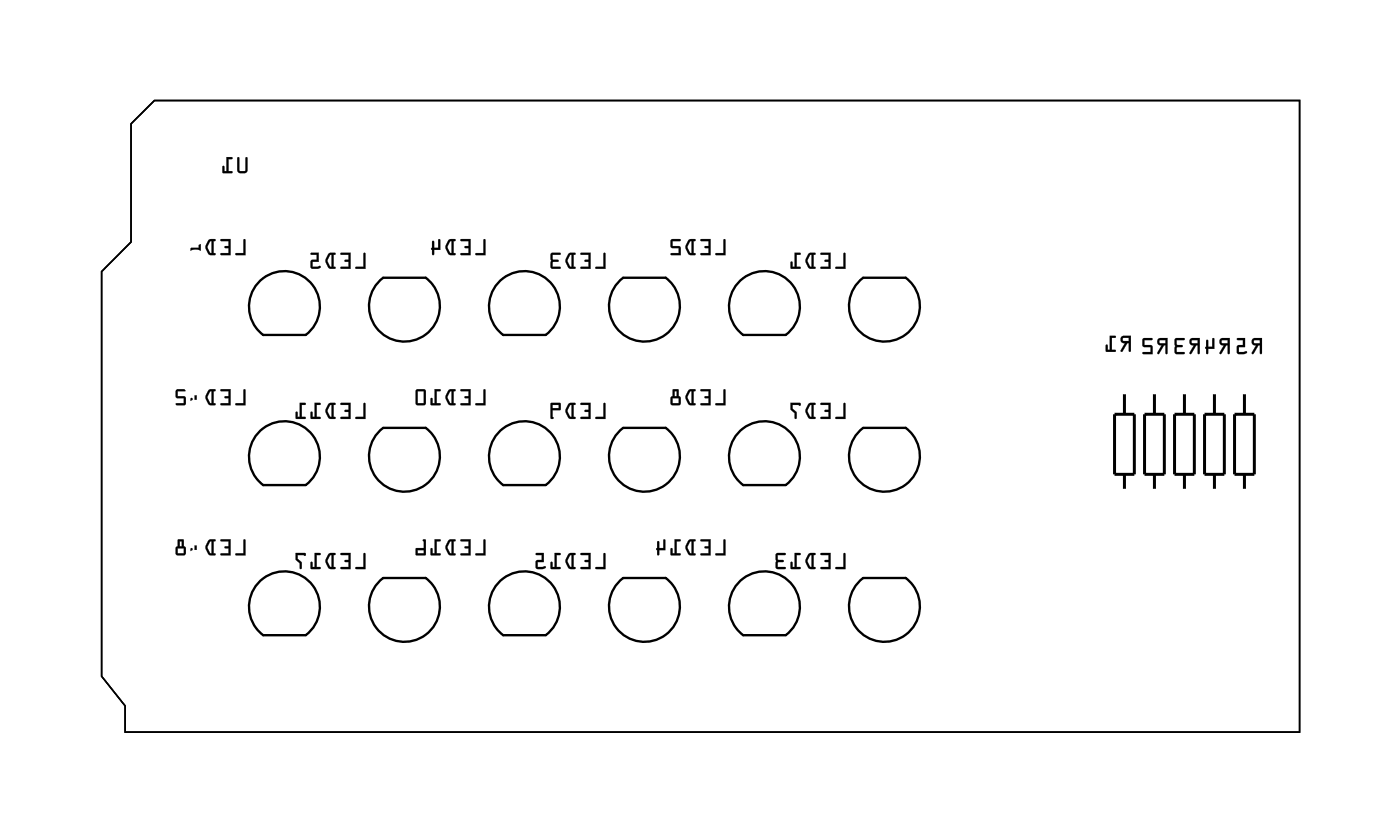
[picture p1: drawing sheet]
<svg xmlns="http://www.w3.org/2000/svg" width="119mm" height="71mm" viewBox="0 0 119 71" stroke-linecap="round" stroke-linejoin="round" font-family="sans-serif">
<g fill="#000">
<path d="M11.1 10.5l.1 10-2.6 2.5v34.2l2.1 2.5-.1 2.2h99.4v-53.4h-96.9zM11.2 10.5l1.9-1.9h96.9v53.3h-99.3v-2.2l-2-2.5v-34.2l2.5-2.5zM11.1 10.5l2-2h97v53.5h-99.5v-2.3l-2-2.5v-34.2l2.5-2.5zM11.1 10.5v10l-2.5 2.5v34.2l2 2.5v2.3h99.5v-53.5h-97z"/>
<path d="M11.1 10.5l.1 10-2.6 2.5v34.2l2.1 2.5-.1 2.2h99.4v-53.4h-96.9zM11.2 10.5l1.9-1.9h96.9v53.3h-99.3v-2.2l-2-2.5v-34.2l2.5-2.5zM11.1 10.5l2-2h97v53.5h-99.5v-2.3l-2-2.5v-34.2l2.5-2.5zM11.1 10.5v10l-2.5 2.5v34.2l2 2.5v2.3h99.5v-53.5h-97z"/>
<path d="M11.2 10.5v10l-2.5 2.5v34.2l2 2.5v2.2h99.3v-53.3h-96.9zM11.1 10.5l2-2h97v53.5h-99.5v-2.3l-2-2.5v-34.2l2.5-2.5z"/>
<path d="M11.2 10.5v10l-2.5 2.5v34.2l2 2.5v2.2h99.3v-53.3h-96.9zM11.1 10.5l2-2h97v53.5h-99.5v-2.3l-2-2.5v-34.2l2.5-2.5z"/>
<path d="M20.1 13.3v1.2l.2 .1h.5l.2-.2v-1.1h-.2v.1v1l-.4 .1-.1-.1v-1.1zM19.2 13.3v1.2h-.2v-.4l-.1-.1-.1 .6h.8v-.1h-.3v-1h.3l.1-.2z"/>
<path d="M20.1 13.3v1.1l.1 .2 .2 .1 .4-.1 .1-.1 .1-1.1a.1 .1 0 0 0-.1-.1 .1 .1 0 0 0-.1 .1v1l-.4 .1-.1-.1v-1.1zM20.1 13.3h.1l.1 1.1 .1 .1 .4-.1v-1v-.1h.1v1.1l-.1 .2h-.5l-.2-.1zM19.2 13.3v1.2h-.2v-.4a.1 .1 0 0 0-.1-.1 .1 .1 0 0 0-.1 .1v.5l.8 .1a.1 .1 0 0 0 .1-.1 .1 .1 0 0 0-.1-.1h-.3v-1h.3a.1 .1 0 0 0 .1-.1 .1 .1 0 0 0-.1-.1zM19.2 13.3h.5l-.1 .2h-.3v1h.3v.1h-.8l.1-.6 .1 .1v.4h.2z"/>
<path d="M20.6 32.9v1.2h-.6v.2h.8v-1.3zM18.7 32.9v.2h.6v.4h-.2l-.1 .1 .1 .1h.2v.4h-.6v.1l.8 .1v-1.4zM17.7 33a.81 .81 0 0 0-.1 1.2l.6 .1 .1-.1-.2-.1v-1h.1l.1-.1-.5-.1zM17.8 33.1h.1v1h-.1l-.2-.5zM16.5 32.9v1.2h-.2v-.4h-.1l-.1 .5 .8 .1v-.2h-.2v-1h.2l.1-.1zM14.9 33v.6l.1 .1h.6v.4h-.6l-.1 .1 .8 .1v-.7l-.7-.1v-.4h.6l.1-.1z"/>
<path d="M20.6 20.2v1.2h-.6v.2h.8v-1.3zM18.7 20.2v.2h.6v.4h-.2l-.1 .1 .1 .1h.2v.4h-.6v.1l.8 .1v-1.4zM17.7 20.3a.81 .81 0 0 0-.1 1.2l.6 .1 .1-.1-.2-.1v-1h.1l.1-.1-.5-.1zM17.8 20.4h.1v1h-.1l-.2-.5zM16.8 20.2v.8h-.6v.6l.8-.1v-1.2l-.1-.1zM16.3 21.1h.5v.3h-.5z"/>
<path d="M20.6 32.9v1.2h-.6a.1 .1 0 0 0-.1 .1 .1 .1 0 0 0 .1 .1h.8v-1.3zM20.6 33h.2v1.3h-.8v-.2h.6zM18.7 32.9v.2h.6v.4h-.2a.1 .1 0 0 0-.1 .1 .1 .1 0 0 0 .1 .1h.2v.4h-.6a.1 .1 0 0 0-.1 .1 .1 .1 0 0 0 .1 .1h.8v-1.4zM18.7 33l.8-.1v1.4l-.8-.1v-.1h.7v-.4h-.3l-.1-.1 .1-.1h.3v-.4h-.7zM17.6 33l-.2 .5v.3l.3 .5h.5a.1 .1 0 0 0 .1-.1 .1 .1 0 0 0-.1-.1h-.1v-1h.1a.1 .1 0 0 0 .1-.1 .1 .1 0 0 0-.1-.1zM17.7 33l.1-.1 .4 .1v.1h-.1v1h.1v.2l-.5-.1-.3-.4v-.4zM17.8 33.1h.1v1h-.1l-.2-.5zM17.8 33.1l-.2 .5 .2 .5h.1v-1zM16.5 32.9v1.2h-.2v-.3a.1 .1 0 0 0-.1-.1 .1 .1 0 0 0-.1 .1v.5h.8a.1 .1 0 0 0 .1-.1 .1 .1 0 0 0-.1-.1h-.2v-1h.2a.1 .1 0 0 0 .1-.1 .1 .1 0 0 0-.1-.1zM16.5 32.9l.5 .1-.1 .1h-.3v1h.3v.2l-.8-.1 .1-.5h.1v.4h.2zM14.9 33v.6l.7 .1v.4h-.6a.1 .1 0 0 0-.1 .1 .1 .1 0 0 0 .1 .1h.7v-.7l-.7-.1v-.4h.6a.1 .1 0 0 0 .1-.1 .1 .1 0 0 0-.1-.1zM14.9 33h.8l-.1 .1h-.6v.4l.7 .1v.7l-.8-.1 .1-.1h.6v-.4h-.6l-.1-.1z"/>
<path d="M20.6 20.2v1.2h-.6a.1 .1 0 0 0-.1 .1 .1 .1 0 0 0 .1 .1h.8v-1.3zM20.6 20.3h.2v1.3h-.8v-.2h.6zM18.7 20.2v.2h.6v.4h-.2a.1 .1 0 0 0-.1 .1 .1 .1 0 0 0 .1 .1h.2v.4h-.6a.1 .1 0 0 0-.1 .1 .1 .1 0 0 0 .1 .1h.8v-1.4zM18.7 20.3l.8-.1v1.4l-.8-.1v-.1h.7v-.4h-.3l-.1-.1 .1-.1h.3v-.4h-.7zM17.6 20.3l-.2 .5v.3l.3 .5h.5a.1 .1 0 0 0 .1-.1 .1 .1 0 0 0-.1-.1h-.1v-1h.1a.1 .1 0 0 0 .1-.1 .1 .1 0 0 0-.1-.1zM17.7 20.3l.1-.1 .4 .1v.1h-.1v1h.1v.2l-.5-.1-.3-.4v-.4zM17.8 20.4h.1v1h-.1l-.2-.5zM17.8 20.4l-.2 .5 .2 .5h.1v-1zM16.8 20.2v.8h-.7l.1 .6 .8-.1v-1.2l-.1-.1zM16.8 20.3h.2v1.2l-.8 .1v-.6h.6zM16.3 21.1h.5v.3h-.5zM16.3 21.1v.3h.5v-.3z"/>
<path d="M30.8 34.1v1.2h-.7v.1h.8v-1.2zM28.8 34.1l.1 .2h.6v.4h-.3v.1h.3v.5h-.6l-.1 .1h.9v-1.3zM27.8 34.2a.81 .81 0 0 0 0 1.2h.5h.1l-.2-.1v-1l.2-.1v-.1h-.4zM28 34.3h.1v1l-.2-.1-.2-.4zM26.6 34.1v1.2h-.1v-.4l-.2-.1v.6h.8v-.1h-.3v-1h.3l.1-.2zM25.4 34.1v1.2h-.2v-.4l-.1-.1-.1 .6h.8v-.1h-.2v-1h.2l.1-.2z"/>
<path d="M30.8 21.4v1.2h-.7v.1h.8v-1.2zM28.8 21.4l.1 .2h.6v.4h-.3v.1h.3v.5h-.6l-.1 .1h.9v-1.3zM27.8 21.5a.81 .81 0 0 0 0 1.2h.5h.1l-.2-.1v-1l.2-.1v-.1h-.4zM28 21.6h.1v1l-.2-.1-.2-.4zM26.3 21.4v.2h.5v.4h-.5v.6l.2 .1h.4a.15 .15 0 0 0 .2 0 .15 .15 0 0 0-.1-.2l-.5 .1v-.5h.5v-.7z"/>
<path d="M30.8 34.1v1.2h-.6a.1 .1 0 0 0-.1 .1 .1 .1 0 0 0 .1 .1h.8v-1.3zM30.8 34.1l.1 .1v1.2h-.8v-.1h.7zM28.8 34.1l.1 .2h.6v.4h-.3a.1 .1 0 0 0 0 .1 .1 .1 0 0 0 0 .1l.3-.1v.5h-.6a.1 .1 0 0 0-.1 .1 .1 .1 0 0 0 .1 .1h.8v-1.4zM28.8 34.1h.9v1.3h-.9l.1-.1h.6v-.5h-.3v-.1h.3v-.5h-.6zM27.8 34.2l-.2 .5v.2l.3 .5 .4 .1a.1 .1 0 0 0 .1-.1 .1 .1 0 0 0-.1-.1h-.1v-1h.1a.1 .1 0 0 0 .1-.1 .1 .1 0 0 0-.1-.1zM27.8 34.2l.2-.1h.4v.1h-.2v1.1h.2v.1h-.5l-.3-.5v-.3zM28 34.3h.1v1l-.2-.1-.2-.4zM28 34.3l-.3 .5 .2 .4 .2 .1v-1.1zM26.6 34.1v1.2h-.1v-.4a.1 .1 0 0 0-.1-.1 .1 .1 0 0 0-.1 .1v.5l.8 .1a.1 .1 0 0 0 .1-.1 .1 .1 0 0 0-.1-.1h-.3v-1h.3a.1 .1 0 0 0 .1-.1 .1 .1 0 0 0-.1-.1zM26.6 34.1h.5v.1h-.3v1.1h.3v.1h-.8v-.6l.2 .1v.4h.1zM25.4 34.1v1.2h-.2v-.4a.1 .1 0 0 0-.1-.1 .1 .1 0 0 0-.1 .1v.5l.8 .1a.1 .1 0 0 0 .1-.1 .1 .1 0 0 0-.1-.1h-.2v-1h.2a.1 .1 0 0 0 .1-.1 .1 .1 0 0 0-.1-.1zM25.4 34.1h.5l-.1 .1h-.3v1.1h.3v.1h-.8l.1-.6 .1 .1v.4h.2z"/>
<path d="M30.8 21.4v1.2h-.6a.1 .1 0 0 0-.1 .1 .1 .1 0 0 0 .1 .1h.8v-1.3zM30.8 21.4l.1 .1v1.2h-.8v-.1h.7zM28.8 21.4l.1 .2h.6v.4h-.3a.1 .1 0 0 0 0 .1 .1 .1 0 0 0 0 .1l.3-.1v.5h-.6a.1 .1 0 0 0-.1 .1 .1 .1 0 0 0 .1 .1h.8v-1.4zM28.8 21.4h.9v1.3h-.9l.1-.1h.6v-.5h-.3v-.1h.3v-.5h-.6zM27.8 21.5l-.2 .5v.2l.3 .5 .4 .1a.1 .1 0 0 0 .1-.1 .1 .1 0 0 0-.1-.1h-.1v-1h.1a.1 .1 0 0 0 .1-.1 .1 .1 0 0 0-.1-.1zM27.8 21.5l.2-.1h.4v.1h-.2v1.1h.2v.1h-.5l-.3-.5v-.3zM28 21.6h.1v1l-.2-.1-.2-.4zM28 21.6l-.3 .5 .2 .4 .2 .1v-1.1zM26.3 21.4v.2h.5v.4h-.5v.6l.2 .2 .6-.1a.11 .11 0 0 0 .1-.2 .1 .1 0 0 0-.2 0l-.5 .1v-.5l.5 .1v-.8zM26.3 21.4h.7v.7h-.5v.5l.6-.1v.1v.1h-.6l-.2-.1v-.6h.5v-.5h-.5z"/>
<path d="M41 20.2l-.1 1.2h-.6v.2h.8v-1.3zM39 20.2v.2h.7v.4h-.3l-.1 .1 .1 .1h.3v.4h-.6l-.1 .1 .8 .1v-1.4zM38 20.3a.81 .81 0 0 0 0 1.2l.5 .1 .1-.1-.2-.1v-1h.2v-.1l-.4-.1zM38.1 20.4h.1v1h-.1l-.2-.5zM36.6 20.4v.6l-.1 .1 .2 .5v-.1l.1-.4h.5v-.8l-.1-.1-.1 .1v.7h-.3l-.1-.6z"/>
<path d="M41 32.9l-.1 1.2h-.6v.2h.8v-1.3zM39 32.9v.2h.7v.4h-.3l-.1 .1 .1 .1h.3v.4h-.6l-.1 .1 .8 .1v-1.4zM38 33a.81 .81 0 0 0 0 1.2l.5 .1 .1-.1-.2-.1v-1h.2v-.1l-.4-.1zM38.1 33.1h.1v1h-.1l-.2-.5zM36.8 32.9v1.2h-.2v-.4h-.1v.5l.8 .1v-.2h-.3v-1h.3v-.1zM35.2 33v1.2l.2 .1h.5l.2-.2-.1-1.1-.1-.1zM35.4 33.1h.5v1h-.5z"/>
<path d="M40.9 20.2v1.2h-.6a.1 .1 0 0 0-.1 .1 .1 .1 0 0 0 .1 .1h.8v-1.3zM41 20.3h.1v1.3h-.8v-.2h.6zM39 20.2v.2h.7v.4h-.3a.1 .1 0 0 0-.1 .1 .1 .1 0 0 0 .1 .1h.3v.4h-.6a.1 .1 0 0 0-.1 .1 .1 .1 0 0 0 .1 .1h.8v-1.4zM39 20.3l.8-.1v1.4l-.8-.1 .1-.1h.6v-.4h-.3l-.1-.1 .1-.1h.3v-.4h-.7zM38 20.3l-.3 .5v.3l.3 .5h.5a.1 .1 0 0 0 .1-.1 .1 .1 0 0 0-.1-.1h-.1v-1h.1a.1 .1 0 0 0 .1-.1 .1 .1 0 0 0-.1-.1zM38 20.3l.2-.1 .4 .1-.1 .1h-.1v1h.1v.2l-.5-.1-.2-.4v-.4zM38.1 20.4h.1v1h-.1l-.2-.5zM38.1 20.4l-.2 .5 .2 .5h.1v-1zM36.6 20.4v.6a.09 .09 0 0 0-.1 0 .09 .09 0 0 0 .1 .1v.4a.1 .1 0 0 0 .1 .1 .1 .1 0 0 0 .1-.1v-.4h.5v-.8a.1 .1 0 0 0-.1-.1 .1 .1 0 0 0-.1 .1v.7h-.3v-.6zM36.6 20.4h.1v.6h.4v-.7l.1-.1 .1 .1v.8h-.6v.4v.1l-.2-.5 .1-.1z"/>
<path d="M40.9 32.9v1.2h-.6a.1 .1 0 0 0-.1 .1 .1 .1 0 0 0 .1 .1h.8v-1.3zM41 33h.1v1.3h-.8v-.2h.6zM39 32.9v.2h.7v.4h-.3a.1 .1 0 0 0-.1 .1 .1 .1 0 0 0 .1 .1h.3v.4h-.6a.1 .1 0 0 0-.1 .1 .1 .1 0 0 0 .1 .1h.8v-1.4zM39 33l.8-.1v1.4l-.8-.1 .1-.1h.6v-.4h-.3l-.1-.1 .1-.1h.3v-.4h-.7zM38 33l-.3 .5v.3l.3 .5h.5a.1 .1 0 0 0 .1-.1 .1 .1 0 0 0-.1-.1h-.1v-1h.1a.1 .1 0 0 0 .1-.1 .1 .1 0 0 0-.1-.1zM38 33l.2-.1 .4 .1-.1 .1h-.1v1h.1v.2l-.5-.1-.2-.4v-.4zM38.1 33.1h.1v1h-.1l-.2-.5zM38.1 33.1l-.2 .5 .2 .5h.1v-1zM36.8 32.9v1.2h-.2v-.3a.1 .1 0 0 0-.1-.1 .1 .1 0 0 0-.1 .1l.1 .5h.7a.1 .1 0 0 0 .1-.1 .1 .1 0 0 0-.1-.1h-.2v-1h.2a.1 .1 0 0 0 .1-.1 .1 .1 0 0 0-.1-.1zM36.8 32.9l.5 .1v.1h-.3v1h.3v.2l-.8-.1v-.5h.1v.4h.2zM35.2 33v1.2l.2 .1h.6l.1-.2v-1.1l-.2-.1zM35.2 33l.7-.1 .1 .1v1.1l-.1 .2h-.5l-.2-.1zM35.4 33.1h.5v1h-.5zM35.4 33.1v1h.5v-1z"/>
<path d="M51.1 21.4v1.2h-.6v.1h.8v-1.2zM49.2 21.4v.2h.6v.4h-.3v.1h.3v.5h-.6l-.1 .1h.9v-1.3zM48.1 21.5a.81 .81 0 0 0 0 1.2h.6l-.1-.1v-1l.1-.1v-.1h-.4zM48.3 21.6h.1v1l-.1-.1-.3-.4zM46.7 21.4l-.1 1.2 .2 .1h.6v-.1h-.6v-.4l.5-.1v-.1l-.5-.1v-.3h.6l.1-.2z"/>
<path d="M51.1 34.1v1.2h-.6v.1h.8v-1.2zM49.2 34.1v.2h.6v.4h-.3v.1h.3v.5h-.6l-.1 .1h.9v-1.3zM48.1 34.2a.81 .81 0 0 0 0 1.2h.6l-.1-.1v-1l.1-.1v-.1h-.4zM48.3 34.3h.1v1l-.1-.1-.3-.4zM46.6 34.1v1.3h.2h.1l-.1-.1v-.6h.7v-.5l-.1-.1zM46.8 34.3h.5v.2h-.5z"/>
<path d="M51.1 21.4v1.2h-.6a.1 .1 0 0 0-.1 .1 .1 .1 0 0 0 .1 .1h.8v-1.3zM51.1 21.4l.2 .1v1.2h-.8v-.1h.6zM49.2 21.4v.2h.6v.4h-.2a.1 .1 0 0 0-.1 .1 .1 .1 0 0 0 .1 .1l.2-.1v.5h-.6a.1 .1 0 0 0-.1 .1 .1 .1 0 0 0 .1 .1h.8v-1.4zM49.2 21.4h.8v1.3h-.9l.1-.1h.6v-.5h-.3v-.1h.3v-.5h-.6zM48.1 21.5l-.2 .5v.2l.3 .5 .5 .1a.1 .1 0 0 0 0-.1 .1 .1 0 0 0 0-.1h-.1v-1h.1a.1 .1 0 0 0 0-.1 .1 .1 0 0 0 0-.1zM48.1 21.5l.2-.1h.4v.1h-.1v1.1h.1v.1h-.5l-.3-.5v-.3zM48.3 21.6h.1v1l-.1-.1-.2-.4zM48.3 21.6l-.3 .5 .2 .4 .2 .1v-1.1zM46.7 21.4l-.1 1.2 .2 .2h.6a.1 .1 0 0 0 .1-.1 .1 .1 0 0 0-.1-.1h-.6v-.4h.4a.1 .1 0 0 0 .1-.1 .1 .1 0 0 0-.1-.1l-.4-.1v-.3h.6a.1 .1 0 0 0 .1-.1 .1 .1 0 0 0-.1-.1zM46.7 21.4h.8l-.1 .1h-.6v.5h.4l.1 .1h-.1l-.4 .1v.4h.6v.1h-.6l-.2-.1z"/>
<path d="M51.1 34.1v1.2h-.6a.1 .1 0 0 0-.1 .1 .1 .1 0 0 0 .1 .1h.8v-1.3zM51.1 34.1l.2 .1v1.2h-.8v-.1h.6zM49.2 34.1v.2h.6v.4h-.2a.1 .1 0 0 0-.1 .1 .1 .1 0 0 0 .1 .1l.2-.1v.5h-.6a.1 .1 0 0 0-.1 .1 .1 .1 0 0 0 .1 .1h.8v-1.4zM49.2 34.1h.8v1.3h-.9l.1-.1h.6v-.5h-.3v-.1h.3v-.5h-.6zM48.1 34.2l-.2 .5v.2l.3 .5 .5 .1a.1 .1 0 0 0 0-.1 .1 .1 0 0 0 0-.1h-.1v-1h.1a.1 .1 0 0 0 0-.1 .1 .1 0 0 0 0-.1zM48.1 34.2l.2-.1h.4v.1h-.1v1.1h.1v.1h-.5l-.3-.5v-.3zM48.3 34.3h.1v1l-.1-.1-.2-.4zM48.3 34.3l-.3 .5 .2 .4 .2 .1v-1.1zM46.6 34.1v1.3l.2 .1a.09 .09 0 0 0 .1-.1 .09 .09 0 0 0-.1-.1v-.6h.7v-.5l-.1-.1zM46.6 34.1h.8l.1 .1-.1 .5h-.6v.6l.1 .1h-.1h-.2zM46.8 34.3h.5v.2h-.5zM46.8 34.2v.3h.5v-.3z"/>
<path d="M61.3 20.2l-.1 1.2h-.6v.2h.8v-1.3zM59.3 20.2v.2h.7v.4h-.3l-.1 .1 .1 .1h.3v.4h-.6l-.1 .1 .9 .1v-1.4zM58.3 20.3a.81 .81 0 0 0 0 1.2l.5 .1 .1-.1-.2-.1v-1h.2v-.1l-.4-.1zM58.4 20.4h.2v1h-.2l-.2-.5zM56.8 20.3v.6l.1 .1h.6v.4h-.6l-.1 .1 .8 .1v-.7l-.7-.1v-.4h.7v-.1z"/>
<path d="M61.3 32.9l-.1 1.2h-.6v.2h.8v-1.3zM59.3 32.9v.2h.7v.4h-.3l-.1 .1 .1 .1h.3v.4h-.6l-.1 .1 .9 .1v-1.4zM58.3 33a.81 .81 0 0 0 0 1.2l.5 .1 .1-.1-.2-.1v-1h.2v-.1l-.4-.1zM58.4 33.1h.2v1h-.2l-.2-.5zM57 32.9l-.1 .6-.1 .2v.5l.1 .1h.6l.1-.2v-.4l-.1-.2v-.5zM56.9 33.7h.6v.4h-.6zM57.1 33.1h.2v.4h-.2z"/>
<path d="M61.3 20.2l-.1 1.2h-.6a.1 .1 0 0 0-.1 .1 .1 .1 0 0 0 .1 .1h.8v-1.3zM61.3 20.3h.1v1.3h-.8v-.2h.7zM59.3 20.2v.2h.7v.4h-.3a.1 .1 0 0 0-.1 .1 .1 .1 0 0 0 .1 .1h.3v.4h-.6a.1 .1 0 0 0-.1 .1 .1 .1 0 0 0 .1 .1h.8v-1.4zM59.3 20.3l.9-.1v1.4l-.9-.1 .1-.1h.6v-.4h-.3l-.1-.1 .1-.1h.3v-.4h-.6zM58.3 20.3l-.3 .5 .1 .3 .2 .5h.5a.1 .1 0 0 0 .1-.1 .1 .1 0 0 0-.1-.1h-.1v-1h.1a.1 .1 0 0 0 .1-.1 .1 .1 0 0 0-.1-.1zM58.3 20.3l.2-.1 .4 .1-.1 .1h-.1v1h.2l-.1 .2-.5-.1-.2-.4v-.4zM58.4 20.4h.2v1h-.2l-.2-.5zM58.4 20.4l-.2 .5 .2 .5h.2v-1zM56.8 20.3v.6l.7 .1v.4h-.6a.1 .1 0 0 0-.1 .1 .1 .1 0 0 0 .1 .1h.7v-.7l-.7-.1v-.4h.7a.1 .1 0 0 0 0-.1 .1 .1 0 0 0 0-.1zM56.8 20.3h.8v.1h-.7v.4l.7 .1v.7l-.8-.1 .1-.1h.6v-.4h-.6l-.1-.1z"/>
<path d="M61.3 32.9l-.1 1.2h-.6a.1 .1 0 0 0-.1 .1 .1 .1 0 0 0 .1 .1h.8v-1.3zM61.3 33h.1v1.3h-.8v-.2h.7zM59.3 32.9v.2h.7v.4h-.3a.1 .1 0 0 0-.1 .1 .1 .1 0 0 0 .1 .1h.3v.4h-.6a.1 .1 0 0 0-.1 .1 .1 .1 0 0 0 .1 .1h.8v-1.4zM59.3 33l.9-.1v1.4l-.9-.1 .1-.1h.6v-.4h-.3l-.1-.1 .1-.1h.3v-.4h-.6zM58.3 33l-.3 .5 .1 .3 .2 .5h.5a.1 .1 0 0 0 .1-.1 .1 .1 0 0 0-.1-.1h-.1v-1h.1a.1 .1 0 0 0 .1-.1 .1 .1 0 0 0-.1-.1zM58.3 33l.2-.1 .4 .1-.1 .1h-.1v1h.2l-.1 .2-.5-.1-.2-.4v-.4zM58.4 33.1h.2v1h-.2l-.2-.5zM58.4 33.1l-.2 .5 .2 .5h.2v-1zM57 32.9l-.1 .6-.1 .2v.5l.1 .1h.6l.1-.2v-.4l-.1-.2v-.5zM57 33h.4l.1 .5 .1 .2v.4l-.1 .2h-.6l-.1-.1v-.5l.2-.2zM56.9 33.7h.6v.4h-.6zM56.9 33.7v.4h.6v-.4zM57.1 33.1h.2v.4h-.2zM57.1 33.1v.4h.2v-.4z"/>
<path d="M71.4 21.4v1.2h-.6v.1h.8v-1.2zM69.5 21.4v.2h.6v.4h-.2l-.1 .1h.1h.2v.5h-.6v.1h.8v-1.3zM68.5 21.5a.81 .81 0 0 0-.1 1.2h.6h.1l-.2-.1v-1l.1-.1 .1-.1h-.5zM68.6 21.6h.1v1l-.1-.1-.2-.4zM67.3 21.4v1.2h-.2v-.4l-.1-.1-.1 .6h.8v-.1h-.2v-1h.2l.1-.2z"/>
<path d="M71.4 34.1v1.2h-.6v.1h.8v-1.2zM69.5 34.1v.2h.6v.4h-.2l-.1 .1h.1h.2v.5h-.6v.1h.8v-1.3zM68.5 34.2a.81 .81 0 0 0-.1 1.2h.6h.1l-.2-.1v-1l.1-.1 .1-.1h-.5zM68.6 34.3h.1v1l-.1-.1-.2-.4zM66.9 34.1v.6l.4 .3v.4h.1v-.5l-.3-.3v-.3h.5h.1l.1-.2z"/>
<path d="M71.4 21.4v1.2h-.6a.1 .1 0 0 0-.1 .1 .1 .1 0 0 0 .1 .1h.8v-1.3zM71.4 21.4l.2 .1v1.2h-.8v-.1h.6zM69.5 21.4v.2h.6v.4h-.2a.1 .1 0 0 0-.1 .1 .1 .1 0 0 0 .1 .1l.2-.1v.5h-.6a.1 .1 0 0 0-.1 .1 .1 .1 0 0 0 .1 .1h.8v-1.4zM69.5 21.4h.8v1.3h-.8v-.1h.7v-.5h-.3h-.1l.1-.1h.3v-.5h-.7zM68.4 21.5l-.2 .5v.2l.3 .5 .5 .1a.1 .1 0 0 0 .1-.1 .1 .1 0 0 0-.1-.1h-.1v-1h.1a.1 .1 0 0 0 .1-.1 .1 .1 0 0 0-.1-.1zM68.5 21.5l.1-.1h.4v.1h-.1v1.1h.1v.1h-.5l-.3-.5v-.3zM68.6 21.6h.1v1l-.1-.1-.2-.4zM68.6 21.6l-.2 .5 .2 .4 .1 .1v-1.1zM67.3 21.4v1.2h-.2v-.4a.1 .1 0 0 0-.1-.1 .1 .1 0 0 0-.1 .1v.5l.8 .1a.1 .1 0 0 0 .1-.1 .1 .1 0 0 0-.1-.1h-.2v-1h.2a.1 .1 0 0 0 .1-.1 .1 .1 0 0 0-.1-.1zM67.3 21.4h.5l-.1 .1h-.3v1.1h.3v.1h-.8l.1-.6 .1 .1v.4h.2z"/>
<path d="M71.4 34.1v1.2h-.6a.1 .1 0 0 0-.1 .1 .1 .1 0 0 0 .1 .1h.8v-1.3zM71.4 34.1l.2 .1v1.2h-.8v-.1h.6zM69.5 34.1v.2h.6v.4h-.2a.1 .1 0 0 0-.1 .1 .1 .1 0 0 0 .1 .1l.2-.1v.5h-.6a.1 .1 0 0 0-.1 .1 .1 .1 0 0 0 .1 .1h.8v-1.4zM69.5 34.1h.8v1.3h-.8v-.1h.7v-.5h-.3h-.1l.1-.1h.3v-.5h-.7zM68.4 34.2l-.2 .5v.2l.3 .5 .5 .1a.1 .1 0 0 0 .1-.1 .1 .1 0 0 0-.1-.1h-.1v-1h.1a.1 .1 0 0 0 .1-.1 .1 .1 0 0 0-.1-.1zM68.5 34.2l.1-.1h.4v.1h-.1v1.1h.1v.1h-.5l-.3-.5v-.3zM68.6 34.3h.1v1l-.1-.1-.2-.4zM68.6 34.3l-.2 .5 .2 .4 .1 .1v-1.1zM66.9 34.1v.6l.4 .3v.4a.1 .1 0 0 0 .1 .1 .1 .1 0 0 0 .1-.1v-.5l-.4-.3v-.3h.5h.1l.1-.2zM66.9 34.1h.9l-.1 .2-.1-.1h-.5v.4l.3 .3v.5h-.1v-.5l-.4-.3z"/>
<path d="M95 28.5a.32 .32 0 0 0-.1 .4 .32 .32 0 0 0 .3 .1l-.3 .7 .1 .1 .4-.8h.2v.7l.1 .1v-1.4zM95.1 28.6h.5v.3l-.5-.1zM94 28.4v1.2h-.2v-.4h-.1l-.1 .5 .8 .1v-.2h-.3v-1h.3l.1-.1z"/>
<path d="M94.9 28.5a.32 .32 0 0 0 0 .4 .32 .32 0 0 0 .3 .1l-.3 .6a.1 .1 0 0 0 0 .2 .11 .11 0 0 0 .2-.1l.3-.7h.2v.7a.1 .1 0 0 0 .1 .1 .1 .1 0 0 0 .1-.1v-1.3h-.7zM95 28.5l.7-.1v1.4l-.1-.1v-.7h-.2l-.4 .7h-.1l.4-.7a.31 .31 0 0 1-.4-.1 .31 .31 0 0 1 .1-.4zM95.1 28.6h.5v.3l-.5-.1zM95.1 28.6v.3h.5v-.3zM94 28.4v1.2h-.2v-.4a.1 .1 0 0 0-.1-.1 .1 .1 0 0 0-.1 .1v.5l.8 .1a.1 .1 0 0 0 .1-.1 .1 .1 0 0 0-.1-.1h-.3v-1h.3a.1 .1 0 0 0 .1-.1 .1 .1 0 0 0-.1-.1zM94 28.4l.5 .1-.1 .1h-.3v1h.3v.2l-.8-.1 .1-.5h.1v.4h.2z"/>
<path d="M98.1 28.7a.32 .32 0 0 0-.1 .4 .32 .32 0 0 0 .3 .1l-.3 .7h.1l.5-.7h.1v.7l.1 .1 .1-1.4zM98.2 28.8h.5v.2h-.5zM96.8 28.6l-.1 .7 .2 .1h.5v.4h-.6l-.1 .1 .9 .1-.1-.8h-.6v-.4h.6l.1-.1z"/>
<path d="M98.1 28.7a.32 .32 0 0 0-.1 .4 .32 .32 0 0 0 .3 .1l-.3 .6a.1 .1 0 0 0 0 .2 .11 .11 0 0 0 .2-.1l.4-.7h.1v.7a.1 .1 0 0 0 .1 .1 .1 .1 0 0 0 .1-.1v-1.3h-.7zM98.1 28.7l.8-.1-.1 1.3h-.1v-.7h-.2l-.4 .7h-.1l.4-.7a.31 .31 0 0 1-.4-.1 .31 .31 0 0 1 .1-.4zM98.2 28.8h.5v.2h-.5zM98.2 28.8v.2l.5 .1v-.3zM96.8 28.6v.7l.6 .1v.4h-.6a.1 .1 0 0 0-.1 .1 .1 .1 0 0 0 .1 .1h.8l-.1-.8h-.6v-.4h.6a.1 .1 0 0 0 .1-.1 .1 .1 0 0 0-.1-.1zM96.8 28.7h.8l-.1 .1h-.6v.4h.6l.1 .8-.9-.1 .1-.1h.6v-.4h-.5l-.2-.1z"/>
<path d="M100.8 28.7a.32 .32 0 0 0-.1 .4 .32 .32 0 0 0 .4 .1l-.4 .7h.1l.5-.7h.1v.7l.1 .1 .1-1.4zM100.9 28.8h.5v.2h-.5zM99.5 28.6v1.2l.1 .2h.7v-.2h-.7l.1-.4h.4v-.1v-.1h-.5v-.4h.6l.1-.1z"/>
<path d="M100.8 28.7a.32 .32 0 0 0-.1 .4 .32 .32 0 0 0 .4 .1l-.4 .6a.1 .1 0 0 0 0 .2 .11 .11 0 0 0 .2-.1l.4-.7h.1v.7a.1 .1 0 0 0 .1 .1 .1 .1 0 0 0 .1-.1v-1.3h-.6zM100.8 28.7l.8-.1-.1 1.3h-.1v-.7h-.1l-.4 .7h-.2l.4-.7a.31 .31 0 0 1-.4-.1 .31 .31 0 0 1 .1-.4zM100.9 28.8h.5v.2h-.5zM100.9 28.8v.2l.5 .1v-.3zM99.5 28.6v1.3l.1 .1h.6a.1 .1 0 0 0 .1-.1 .1 .1 0 0 0-.1-.1h-.6l.1-.4h.4a.1 .1 0 0 0 .1-.1 .1 .1 0 0 0-.1-.1h-.4l-.1-.4h.6a.1 .1 0 0 0 .1-.1 .1 .1 0 0 0-.1-.1zM99.5 28.7h.8l-.1 .1h-.6v.4h.5v.1l-.5 .1v.4h.7v.1h-.7l-.1-.1z"/>
<path d="M103.3 28.7a.32 .32 0 0 0 0 .4 .32 .32 0 0 0 .3 .1l-.3 .7h.1l.4-.7h.1v.7l.2 .1v-1.4zM103.5 28.8h.4v.2h-.4zM102.1 28.8v.5l-.1 .1 .2 .6 .1-.1v-.4h.5v-.8v-.1l-.2 .1v.6h-.3v-.5z"/>
<path d="M103.3 28.7a.32 .32 0 0 0 0 .4 .32 .32 0 0 0 .3 .1l-.3 .6a.1 .1 0 0 0 0 .2 .1 .1 0 0 0 .1-.1l.4-.7h.1v.7a.1 .1 0 0 0 .1 .1 .1 .1 0 0 0 .1-.1v-1.3h-.6zM103.3 28.7l.8-.1v1.3h-.1v-.7h-.2l-.4 .7h-.1l.3-.7a.31 .31 0 0 1-.3-.1 .31 .31 0 0 1 0-.4zM103.5 28.8h.4v.2h-.4zM103.4 28.8l.1 .2 .5 .1v-.3zM102.1 28.8v.5a.09 .09 0 0 0-.1 .1 .09 .09 0 0 0 .1 .1v.4a.1 .1 0 0 0 .1 .1 .1 .1 0 0 0 .1-.1v-.4h.5v-.8a.1 .1 0 0 0-.1-.1 .1 .1 0 0 0-.1 .1v.6h-.3v-.5zM102.2 28.8h.1v.5h.3l.1-.6 .1-.1v.1v.8h-.5v.4h-.1l-.2-.5 .1-.1z"/>
<path d="M106.1 28.7a.32 .32 0 0 0-.1 .4 .32 .32 0 0 0 .3 .1l-.3 .7h.1l.5-.7h.1v.7l.1 .1v-1.4zM106.2 28.8h.5v.2h-.5zM104.7 28.6l.1 .2h.4v.4h-.4l-.1 .6 .2 .2h.4a.15 .15 0 0 0 .2-.1 .15 .15 0 0 0 0-.2l-.6 .1v-.4h.5v-.8z"/>
<path d="M106 28.7a.32 .32 0 0 0 0 .4 .32 .32 0 0 0 .3 .1l-.3 .6a.1 .1 0 0 0 0 .2 .11 .11 0 0 0 .2-.1l.4-.7h.1v.7a.1 .1 0 0 0 .1 .1 .1 .1 0 0 0 .1-.1v-1.3h-.7zM106.1 28.7l.7-.1v1.3h-.1v-.7h-.2l-.4 .7h-.1l.4-.7a.31 .31 0 0 1-.4-.1 .31 .31 0 0 1 .1-.4zM106.2 28.8h.5v.2h-.5zM106.2 28.8v.2l.5 .1v-.3zM104.7 28.6l.1 .2h.4v.4h-.4l-.1 .7 .2 .1 .6-.1a.1 .1 0 0 0 .1-.1 .1 .1 0 0 0-.1-.1l-.6 .1v-.4h.5v-.8zM104.7 28.6h.7v.8h-.5v.4l.6-.1 .1 .1-.1 .1h-.6l-.2-.1 .1-.6h.4v-.4h-.4z"/>
<path d="M20.6 45.6v1.2h-.6v.2h.8v-1.3zM18.7 45.6v.2h.6v.4h-.2l-.1 .1 .1 .1h.2v.4h-.6v.1l.8 .1v-1.4zM17.7 45.7a.81 .81 0 0 0-.1 1.2l.6 .1 .1-.1-.2-.1v-1h.1l.1-.1-.5-.1zM17.8 45.8h.1v1h-.1l-.2-.5zM16.5 45.6v1.2h-.2v-.4h-.1l-.1 .5 .8 .1v-.2h-.2v-1h.2l.1-.1zM15.1 45.6l-.1 .6-.1 .2v.5l.1 .1h.6l.1-.2v-.4l-.1-.2v-.5zM15 46.4h.6v.4h-.6zM15.2 45.8h.2v.4h-.2z"/>
<path d="M20.6 45.6v1.2h-.6a.1 .1 0 0 0-.1 .1 .1 .1 0 0 0 .1 .1h.8v-1.3zM20.6 45.7h.2v1.3h-.8v-.2h.6zM18.7 45.6v.2h.6v.4h-.2a.1 .1 0 0 0-.1 .1 .1 .1 0 0 0 .1 .1h.2v.4h-.6a.1 .1 0 0 0-.1 .1 .1 .1 0 0 0 .1 .1h.8v-1.4zM18.7 45.7l.8-.1v1.4l-.8-.1v-.1h.7v-.4h-.3l-.1-.1 .1-.1h.3v-.4h-.7zM17.6 45.7l-.2 .5v.3l.3 .5h.5a.1 .1 0 0 0 .1-.1 .1 .1 0 0 0-.1-.1h-.1v-1h.1a.1 .1 0 0 0 .1-.1 .1 .1 0 0 0-.1-.1zM17.7 45.7l.1-.1 .4 .1v.1h-.1v1h.1v.2l-.5-.1-.3-.4v-.4zM17.8 45.8h.1v1h-.1l-.2-.5zM17.8 45.8l-.2 .5 .2 .5h.1v-1zM16.5 45.6v1.2h-.2v-.3a.1 .1 0 0 0-.1-.1 .1 .1 0 0 0-.1 .1v.5h.8a.1 .1 0 0 0 .1-.1 .1 .1 0 0 0-.1-.1h-.2v-1h.2a.1 .1 0 0 0 .1-.1 .1 .1 0 0 0-.1-.1zM16.5 45.6l.5 .1-.1 .1h-.3v1h.3v.2l-.8-.1 .1-.5h.1v.4h.2zM15.1 45.6l-.1 .6-.1 .2v.5l.1 .1h.6l.1-.2v-.4l-.1-.2v-.5zM15.1 45.7h.4l.1 .5 .1 .2v.4l-.1 .2h-.6l-.1-.1v-.5l.2-.2zM15 46.4h.6v.4h-.6zM15 46.4v.4h.6v-.4zM15.2 45.8h.2v.4h-.2zM15.2 45.8v.4h.2v-.4z"/>
<path d="M30.8 46.8v1.2h-.7v.1h.8v-1.2zM28.8 46.8l.1 .2h.6v.4h-.3v.1h.3v.5h-.6l-.1 .1h.9v-1.3zM27.8 46.9a.81 .81 0 0 0 0 1.2h.5h.1l-.2-.1v-1l.2-.1v-.1h-.4zM28 47h.1v1l-.2-.1-.2-.4zM26.6 46.8v1.2h-.1v-.4l-.2-.1v.6h.8v-.1h-.3v-1h.3l.1-.2zM25 46.8v.6l.4 .3v.4h.1v-.5l-.3-.3v-.3h.5h.1l.1-.2z"/>
<path d="M30.8 46.8v1.2h-.6a.1 .1 0 0 0-.1 .1 .1 .1 0 0 0 .1 .1h.8v-1.3zM30.8 46.8l.1 .1v1.2h-.8v-.1h.7zM28.8 46.8l.1 .2h.6v.4h-.3a.1 .1 0 0 0 0 .1 .1 .1 0 0 0 0 .1l.3-.1v.5h-.6a.1 .1 0 0 0-.1 .1 .1 .1 0 0 0 .1 .1h.8v-1.4zM28.8 46.8h.9v1.3h-.9l.1-.1h.6v-.5h-.3v-.1h.3v-.5h-.6zM27.8 46.9l-.2 .5v.2l.3 .5 .4 .1a.1 .1 0 0 0 .1-.1 .1 .1 0 0 0-.1-.1h-.1v-1h.1a.1 .1 0 0 0 .1-.1 .1 .1 0 0 0-.1-.1zM27.8 46.9l.2-.1h.4v.1h-.2v1.1h.2v.1h-.5l-.3-.5v-.3zM28 47h.1v1l-.2-.1-.2-.4zM28 47l-.3 .5 .2 .4 .2 .1v-1.1zM26.6 46.8v1.2h-.1v-.4a.1 .1 0 0 0-.1-.1 .1 .1 0 0 0-.1 .1v.5l.8 .1a.1 .1 0 0 0 .1-.1 .1 .1 0 0 0-.1-.1h-.3v-1h.3a.1 .1 0 0 0 .1-.1 .1 .1 0 0 0-.1-.1zM26.6 46.8h.5v.1h-.3v1.1h.3v.1h-.8v-.6l.2 .1v.4h.1zM25 46.8v.6l.4 .3v.4a.1 .1 0 0 0 .1 .1 .1 .1 0 0 0 .1-.1v-.5l-.4-.3v-.3h.5h.1l.1-.2zM25 46.8h.9l-.1 .2-.1-.1h-.5v.4l.3 .3v.5h-.1v-.5l-.4-.3z"/>
<path d="M41 45.6l-.1 1.2h-.6v.2h.8v-1.3zM39 45.6v.2h.7v.4h-.3l-.1 .1 .1 .1h.3v.4h-.6l-.1 .1 .8 .1v-1.4zM38 45.7a.81 .81 0 0 0 0 1.2l.5 .1 .1-.1-.2-.1v-1h.2v-.1l-.4-.1zM38.1 45.8h.1v1h-.1l-.2-.5zM36.8 45.6v1.2h-.2v-.4h-.1v.5l.8 .1v-.2h-.3v-1h.3v-.1zM35.8 45.6l.1 .8h-.7v.6l.9-.1v-1.2l-.1-.1zM35.4 46.5h.5v.3h-.5z"/>
<path d="M40.9 45.6v1.2h-.6a.1 .1 0 0 0-.1 .1 .1 .1 0 0 0 .1 .1h.8v-1.3zM41 45.7h.1v1.3h-.8v-.2h.6zM39 45.6v.2h.7v.4h-.3a.1 .1 0 0 0-.1 .1 .1 .1 0 0 0 .1 .1h.3v.4h-.6a.1 .1 0 0 0-.1 .1 .1 .1 0 0 0 .1 .1h.8v-1.4zM39 45.7l.8-.1v1.4l-.8-.1 .1-.1h.6v-.4h-.3l-.1-.1 .1-.1h.3v-.4h-.7zM38 45.7l-.3 .5v.3l.3 .5h.5a.1 .1 0 0 0 .1-.1 .1 .1 0 0 0-.1-.1h-.1v-1h.1a.1 .1 0 0 0 .1-.1 .1 .1 0 0 0-.1-.1zM38 45.7l.2-.1 .4 .1-.1 .1h-.1v1h.1v.2l-.5-.1-.2-.4v-.4zM38.1 45.8h.1v1h-.1l-.2-.5zM38.1 45.8l-.2 .5 .2 .5h.1v-1zM36.8 45.6v1.2h-.2v-.3a.1 .1 0 0 0-.1-.1 .1 .1 0 0 0-.1 .1l.1 .5h.7a.1 .1 0 0 0 .1-.1 .1 .1 0 0 0-.1-.1h-.2v-1h.2a.1 .1 0 0 0 .1-.1 .1 .1 0 0 0-.1-.1zM36.8 45.6l.5 .1v.1h-.3v1h.3v.2l-.8-.1v-.5h.1v.4h.2zM35.8 45.6l.1 .8h-.7v.6l.9-.1v-1.2l-.1-.1zM35.8 45.7h.2v1.2l-.8 .1v-.6h.7zM35.4 46.5h.5v.3h-.5zM35.4 46.5v.3h.5v-.3z"/>
<path d="M51.1 46.8v1.2h-.6v.1h.8v-1.2zM49.2 46.8v.2h.6v.4h-.3v.1h.3v.5h-.6l-.1 .1h.9v-1.3zM48.1 46.9a.81 .81 0 0 0 0 1.2h.6l-.1-.1v-1l.1-.1v-.1h-.4zM48.3 47h.1v1l-.1-.1-.3-.4zM47 46.8v1.2h-.2v-.4l-.1-.1-.1 .6h.8v-.1h-.3v-1h.3l.1-.2zM45.4 46.8v.2h.5v.4h-.5v.6l.1 .1h.4a.15 .15 0 0 0 .2 0 .15 .15 0 0 0 0-.2l-.6 .1v-.5h.5v-.7z"/>
<path d="M51.1 46.8v1.2h-.6a.1 .1 0 0 0-.1 .1 .1 .1 0 0 0 .1 .1h.8v-1.3zM51.1 46.8l.2 .1v1.2h-.8v-.1h.6zM49.2 46.8v.2h.6v.4h-.2a.1 .1 0 0 0-.1 .1 .1 .1 0 0 0 .1 .1l.2-.1v.5h-.6a.1 .1 0 0 0-.1 .1 .1 .1 0 0 0 .1 .1h.8v-1.4zM49.2 46.8h.8v1.3h-.9l.1-.1h.6v-.5h-.3v-.1h.3v-.5h-.6zM48.1 46.9l-.2 .5v.2l.3 .5 .5 .1a.1 .1 0 0 0 0-.1 .1 .1 0 0 0 0-.1h-.1v-1h.1a.1 .1 0 0 0 0-.1 .1 .1 0 0 0 0-.1zM48.1 46.9l.2-.1h.4v.1h-.1v1.1h.1v.1h-.5l-.3-.5v-.3zM48.3 47h.1v1l-.1-.1-.2-.4zM48.3 47l-.3 .5 .2 .4 .2 .1v-1.1zM46.9 46.8l.1 1.2h-.2v-.4a.1 .1 0 0 0-.1-.1 .1 .1 0 0 0-.1 .1v.5l.8 .1a.1 .1 0 0 0 .1-.1 .1 .1 0 0 0-.1-.1h-.3v-1h.3a.1 .1 0 0 0 .1-.1 .1 .1 0 0 0-.1-.1zM47 46.8h.5l-.1 .1h-.3v1.1h.3v.1h-.8l.1-.6 .1 .1v.4h.2zM45.4 46.8v.2h.5v.4h-.5v.6l.1 .2 .7-.1a.1 .1 0 0 0 0-.2 .1 .1 0 0 0-.1 0l-.6 .1v-.5l.6 .1v-.8zM45.4 46.8h.6v.7h-.5v.5l.6-.1 .1 .1v.1h-.7l-.1-.1v-.6h.5v-.5h-.5z"/>
<path d="M61.3 45.6l-.1 1.2h-.6v.2h.8v-1.3zM59.3 45.6v.2h.7v.4h-.3l-.1 .1 .1 .1h.3v.4h-.6l-.1 .1 .9 .1v-1.4zM58.3 45.7a.81 .81 0 0 0 0 1.2l.5 .1 .1-.1-.2-.1v-1h.2v-.1l-.4-.1zM58.4 45.8h.2v1h-.2l-.2-.5zM57.1 45.6v1.2h-.2v-.4h-.1v.5l.8 .1v-.2h-.3v-1h.3v-.1zM55.7 45.8l-.1 .6v.1l.1 .5 .1-.1v-.4h.5v-.8v-.1l-.1 .1v.7h-.4v-.6z"/>
<path d="M61.3 45.6l-.1 1.2h-.6a.1 .1 0 0 0-.1 .1 .1 .1 0 0 0 .1 .1h.8v-1.3zM61.3 45.7h.1v1.3h-.8v-.2h.7zM59.3 45.6v.2h.7v.4h-.3a.1 .1 0 0 0-.1 .1 .1 .1 0 0 0 .1 .1h.3v.4h-.6a.1 .1 0 0 0-.1 .1 .1 .1 0 0 0 .1 .1h.8v-1.4zM59.3 45.7l.9-.1v1.4l-.9-.1 .1-.1h.6v-.4h-.3l-.1-.1 .1-.1h.3v-.4h-.6zM58.3 45.7l-.3 .5 .1 .3 .2 .5h.5a.1 .1 0 0 0 .1-.1 .1 .1 0 0 0-.1-.1h-.1v-1h.1a.1 .1 0 0 0 .1-.1 .1 .1 0 0 0-.1-.1zM58.3 45.7l.2-.1 .4 .1-.1 .1h-.1v1h.2l-.1 .2-.5-.1-.2-.4v-.4zM58.4 45.8h.2v1h-.2l-.2-.5zM58.4 45.8l-.2 .5 .2 .5h.2v-1zM57.1 45.6v1.2h-.2l.1-.3a.1 .1 0 0 0-.1-.1 .1 .1 0 0 0-.1 .1v.5h.8a.1 .1 0 0 0 0-.1 .1 .1 0 0 0 0-.1h-.3v-1h.3a.1 .1 0 0 0 0-.1 .1 .1 0 0 0 0-.1zM57.1 45.6l.5 .1v.1h-.3v1h.3v.2l-.8-.1v-.5h.1v.4h.2zM55.7 45.8l-.1 .6a.09 .09 0 0 0-.1 0 .09 .09 0 0 0 .1 .1v.4a.1 .1 0 0 0 .1 .1 .1 .1 0 0 0 .1-.1v-.4h.5v-.8a.1 .1 0 0 0-.1-.1 .1 .1 0 0 0-.1 .1l.1 .7h-.4v-.6zM55.7 45.8h.1v.6h.4v-.7l.1-.1v.1v.8h-.5v.4l-.1 .1-.1-.5v-.1z"/>
<path d="M71.4 46.8v1.2h-.6v.1h.8v-1.2zM69.5 46.8v.2h.6v.4h-.2l-.1 .1h.1h.2v.5h-.6v.1h.8v-1.3zM68.5 46.9a.81 .81 0 0 0-.1 1.2h.6h.1l-.2-.1v-1l.1-.1 .1-.1h-.5zM68.6 47h.1v1l-.1-.1-.2-.4zM67.3 46.8v1.2h-.2v-.4l-.1-.1-.1 .6h.8v-.1h-.2v-1h.2l.1-.2zM65.7 46.8v1.2l.1 .1h.7v-.1h-.7l.1-.4 .4-.1h.1l-.1-.1-.4-.1-.1-.3h.6l.1-.2z"/>
<path d="M71.4 46.8v1.2h-.6a.1 .1 0 0 0-.1 .1 .1 .1 0 0 0 .1 .1h.8v-1.3zM71.4 46.8l.2 .1v1.2h-.8v-.1h.6zM69.5 46.8v.2h.6v.4h-.2a.1 .1 0 0 0-.1 .1 .1 .1 0 0 0 .1 .1l.2-.1v.5h-.6a.1 .1 0 0 0-.1 .1 .1 .1 0 0 0 .1 .1h.8v-1.4zM69.5 46.8h.8v1.3h-.8v-.1h.7v-.5h-.3h-.1l.1-.1h.3v-.5h-.7zM68.4 46.9l-.2 .5v.2l.3 .5 .5 .1a.1 .1 0 0 0 .1-.1 .1 .1 0 0 0-.1-.1h-.1v-1h.1a.1 .1 0 0 0 .1-.1 .1 .1 0 0 0-.1-.1zM68.5 46.9l.1-.1h.4v.1h-.1v1.1h.1v.1h-.5l-.3-.5v-.3zM68.6 47h.1v1l-.1-.1-.2-.4zM68.6 47l-.2 .5 .2 .4 .1 .1v-1.1zM67.3 46.8v1.2h-.2v-.4a.1 .1 0 0 0-.1-.1 .1 .1 0 0 0-.1 .1v.5l.8 .1a.1 .1 0 0 0 .1-.1 .1 .1 0 0 0-.1-.1h-.2v-1h.2a.1 .1 0 0 0 .1-.1 .1 .1 0 0 0-.1-.1zM67.3 46.8h.5l-.1 .1h-.3v1.1h.3v.1h-.8l.1-.6 .1 .1v.4h.2zM65.7 46.8v1.2l.1 .2h.6a.1 .1 0 0 0 .1-.1 .1 .1 0 0 0-.1-.1h-.6l.1-.4h.4a.1 .1 0 0 0 .1-.1 .1 .1 0 0 0-.1-.1l-.4-.1-.1-.3h.6a.1 .1 0 0 0 .1-.1 .1 .1 0 0 0-.1-.1zM65.7 46.8h.8l-.1 .1h-.6l.1 .5h.4l.1 .1h-.1l-.4 .1-.1 .4h.7v.1h-.7l-.1-.1z"/>
</g>
<path d="M11.1 10.5l2-2h97v53.5h-99.5v-2.3l-2-2.5v-34.2l2.5-2.5z" fill="none" stroke="#000" stroke-width=".08"/>
<g fill="none" stroke="#000" stroke-width=".25">
<path d="M94.4 35h1.6v5.1h-1.6zM95.2 33.2v1.8M96.9 35h1.7v5.1h-1.7zM97.7 33.2v1.8M99.4 35h1.7v5.1h-1.7zM100.3 33.2v1.8M102 35h1.7v5.1h-1.7zM102.8 33.2v1.8M104.5 35h1.7v5.1h-1.7zM105.4 33.2v1.8M95.2 40.1v1.4M97.7 40.1v1.4"/>
<path d="M100.3 40.1v1.4M102.8 40.1v1.4M105.4 40.1v1.4"/>
</g>
<g fill="none" stroke="#000" stroke-width=".2">
<path d="M21.8 36.7a3 3 0 0 1 4.5-.1 3 3 0 0 1-.4 4.4h-3.6a3 3 0 0 1-.5-4.3zM25.9 28.3a3 3 0 0 0 .4-4.4 3 3 0 0 0-4.4 0 3 3 0 0 0 .4 4.4h3.6M31.9 36.7l.5-.5h3.6a3 3 0 0 1 .6 4.2 3 3 0 0 1-4.2 .5 3 3 0 0 1-.5-4.2zM31.9 24l.5-.5h3.6a3 3 0 0 1 .6 4.2 3 3 0 0 1-4.2 .5 3 3 0 0 1-.5-4.2zM42.1 36.7a3 3 0 0 1 4.5-.1 3 3 0 0 1-.4 4.4h-3.6a3 3 0 0 1-.5-4.3zM46.2 28.3a3 3 0 0 0 .4-4.4 3 3 0 0 0-4.4 0 3 3 0 0 0 .4 4.4h3.6M52.3 36.7l.5-.5h3.6a3 3 0 0 1 .5 4.2 3 3 0 0 1-4.2 .5 3 3 0 0 1-.4-4.2zM52.3 24l.5-.5h3.6a3 3 0 0 1 .5 4.2 3 3 0 0 1-4.2 .5 3 3 0 0 1-.4-4.2zM66.5 28.3a3 3 0 0 0 .4-4.4 3 3 0 0 0-4.4 0 3 3 0 0 0 .4 4.4h3.6M72.6 24l.5-.5h3.6a3 3 0 0 1 .6 4.2 3 3 0 0 1-4.3 .5 3 3 0 0 1-.4-4.2zM72.6 36.7l.5-.5h3.6a3 3 0 0 1 .6 4.2 3 3 0 0 1-4.3 .5 3 3 0 0 1-.4-4.2zM21.8 49.4a3 3 0 0 1 4.5-.1 3 3 0 0 1-.4 4.4h-3.6a3 3 0 0 1-.5-4.3z"/>
<path d="M31.9 49.4l.5-.5h3.6a3 3 0 0 1 .6 4.2 3 3 0 0 1-4.2 .5 3 3 0 0 1-.5-4.2zM42.1 49.4a3 3 0 0 1 4.5-.1 3 3 0 0 1-.4 4.4h-3.6a3 3 0 0 1-.5-4.3zM52.3 49.4l.5-.5h3.6a3 3 0 0 1 .5 4.2 3 3 0 0 1-4.2 .5 3 3 0 0 1-.4-4.2zM66.5 53.7a3 3 0 0 0 .4-4.4 3 3 0 0 0-4.4 0 3 3 0 0 0 .4 4.4h3.6M66.5 41a3 3 0 0 0 .4-4.4 3 3 0 0 0-4.4 0 3 3 0 0 0 .4 4.4h3.6M72.6 49.4l.5-.5h3.6a3 3 0 0 1 .6 4.2 3 3 0 0 1-4.3 .5 3 3 0 0 1-.4-4.2z"/>
</g>
<path d="M94.5 31.6h1.4v1.4h-1.4z" fill="#fff"/>
<path d="M94.5 31.6h1.4v1.4h-1.4z" fill="none" stroke="#fff" stroke-width=".76" stroke-linecap="butt"/>
<circle cx="95.2" cy="32.3" r=".7" fill="#fff"/>
<circle cx="95.2" cy="32.3" r=".7" fill="none" stroke="#fff" stroke-width=".76" stroke-linecap="butt"/>
<circle cx="95.2" cy="42.4" r=".7" fill="#fff"/>
<circle cx="95.2" cy="42.4" r=".7" fill="none" stroke="#fff" stroke-width=".76" stroke-linecap="butt"/>
<circle cx="54.6" cy="52.5" r=".6" fill="#fff"/>
<circle cx="54.6" cy="52.5" r=".6" fill="none" stroke="#fff" stroke-width=".65" stroke-linecap="butt"/>
<path d="M54 51.9h1.2v1.2h-1.2z" fill="#fff"/>
<path d="M54 51.9h1.2v1.2h-1.2z" fill="none" stroke="#fff" stroke-width=".65" stroke-linecap="butt"/>
<circle cx="54.6" cy="50" r=".6" fill="#fff"/>
<circle cx="54.6" cy="50" r=".6" fill="none" stroke="#fff" stroke-width=".65" stroke-linecap="butt"/>
<circle cx="24.1" cy="37.4" r=".6" fill="#fff"/>
<circle cx="24.1" cy="37.4" r=".6" fill="none" stroke="#fff" stroke-width=".65" stroke-linecap="butt"/>
<path d="M23.5 36.8h1.2v1.2h-1.2z" fill="#fff"/>
<path d="M23.5 36.8h1.2v1.2h-1.2z" fill="none" stroke="#fff" stroke-width=".65" stroke-linecap="butt"/>
<circle cx="24.1" cy="39.9" r=".6" fill="#fff"/>
<circle cx="24.1" cy="39.9" r=".6" fill="none" stroke="#fff" stroke-width=".65" stroke-linecap="butt"/>
<circle cx="34.2" cy="39.8" r=".6" fill="#fff"/>
<circle cx="34.2" cy="39.8" r=".6" fill="none" stroke="#fff" stroke-width=".65" stroke-linecap="butt"/>
<path d="M33.6 39.2h1.2v1.2h-1.2z" fill="#fff"/>
<path d="M33.6 39.2h1.2v1.2h-1.2z" fill="none" stroke="#fff" stroke-width=".65" stroke-linecap="butt"/>
<circle cx="34.2" cy="37.3" r=".6" fill="#fff"/>
<circle cx="34.2" cy="37.3" r=".6" fill="none" stroke="#fff" stroke-width=".65" stroke-linecap="butt"/>
<circle cx="64.7" cy="50.1" r=".6" fill="#fff"/>
<circle cx="64.7" cy="50.1" r=".6" fill="none" stroke="#fff" stroke-width=".65" stroke-linecap="butt"/>
<path d="M64.1 49.5h1.2v1.2h-1.2z" fill="#fff"/>
<path d="M64.1 49.5h1.2v1.2h-1.2z" fill="none" stroke="#fff" stroke-width=".65" stroke-linecap="butt"/>
<circle cx="64.7" cy="52.6" r=".6" fill="#fff"/>
<circle cx="64.7" cy="52.6" r=".6" fill="none" stroke="#fff" stroke-width=".65" stroke-linecap="butt"/>
<circle cx="44.4" cy="50.1" r=".6" fill="#fff"/>
<circle cx="44.4" cy="50.1" r=".6" fill="none" stroke="#fff" stroke-width=".65" stroke-linecap="butt"/>
<path d="M43.8 49.5h1.2v1.2h-1.2z" fill="#fff"/>
<path d="M43.8 49.5h1.2v1.2h-1.2z" fill="none" stroke="#fff" stroke-width=".65" stroke-linecap="butt"/>
<circle cx="44.4" cy="52.6" r=".6" fill="#fff"/>
<circle cx="44.4" cy="52.6" r=".6" fill="none" stroke="#fff" stroke-width=".65" stroke-linecap="butt"/>
<circle cx="24.1" cy="50.1" r=".6" fill="#fff"/>
<circle cx="24.1" cy="50.1" r=".6" fill="none" stroke="#fff" stroke-width=".65" stroke-linecap="butt"/>
<path d="M23.5 49.5h1.2v1.2h-1.2z" fill="#fff"/>
<path d="M23.5 49.5h1.2v1.2h-1.2z" fill="none" stroke="#fff" stroke-width=".65" stroke-linecap="butt"/>
<circle cx="24.1" cy="52.6" r=".6" fill="#fff"/>
<circle cx="24.1" cy="52.6" r=".6" fill="none" stroke="#fff" stroke-width=".65" stroke-linecap="butt"/>
<circle cx="34.2" cy="52.5" r=".6" fill="#fff"/>
<circle cx="34.2" cy="52.5" r=".6" fill="none" stroke="#fff" stroke-width=".65" stroke-linecap="butt"/>
<path d="M33.6 51.9h1.2v1.2h-1.2z" fill="#fff"/>
<path d="M33.6 51.9h1.2v1.2h-1.2z" fill="none" stroke="#fff" stroke-width=".65" stroke-linecap="butt"/>
<circle cx="34.2" cy="50" r=".6" fill="#fff"/>
<circle cx="34.2" cy="50" r=".6" fill="none" stroke="#fff" stroke-width=".65" stroke-linecap="butt"/>
<circle cx="54.6" cy="39.8" r=".6" fill="#fff"/>
<circle cx="54.6" cy="39.8" r=".6" fill="none" stroke="#fff" stroke-width=".65" stroke-linecap="butt"/>
<path d="M54 39.2h1.2v1.2h-1.2z" fill="#fff"/>
<path d="M54 39.2h1.2v1.2h-1.2z" fill="none" stroke="#fff" stroke-width=".65" stroke-linecap="butt"/>
<circle cx="54.6" cy="37.3" r=".6" fill="#fff"/>
<circle cx="54.6" cy="37.3" r=".6" fill="none" stroke="#fff" stroke-width=".65" stroke-linecap="butt"/>
<circle cx="74.9" cy="52.5" r=".6" fill="#fff"/>
<circle cx="74.9" cy="52.5" r=".6" fill="none" stroke="#fff" stroke-width=".65" stroke-linecap="butt"/>
<path d="M74.3 51.9h1.2v1.2h-1.2z" fill="#fff"/>
<path d="M74.3 51.9h1.2v1.2h-1.2z" fill="none" stroke="#fff" stroke-width=".65" stroke-linecap="butt"/>
<circle cx="74.9" cy="50" r=".6" fill="#fff"/>
<circle cx="74.9" cy="50" r=".6" fill="none" stroke="#fff" stroke-width=".65" stroke-linecap="butt"/>
<circle cx="44.4" cy="24.7" r=".6" fill="#fff"/>
<circle cx="44.4" cy="24.7" r=".6" fill="none" stroke="#fff" stroke-width=".65" stroke-linecap="butt"/>
<path d="M43.8 24.1h1.2v1.2h-1.2z" fill="#fff"/>
<path d="M43.8 24.1h1.2v1.2h-1.2z" fill="none" stroke="#fff" stroke-width=".65" stroke-linecap="butt"/>
<circle cx="44.4" cy="27.2" r=".6" fill="#fff"/>
<circle cx="44.4" cy="27.2" r=".6" fill="none" stroke="#fff" stroke-width=".65" stroke-linecap="butt"/>
<circle cx="54.6" cy="27.1" r=".6" fill="#fff"/>
<circle cx="54.6" cy="27.1" r=".6" fill="none" stroke="#fff" stroke-width=".65" stroke-linecap="butt"/>
<path d="M54 26.5h1.2v1.2h-1.2z" fill="#fff"/>
<path d="M54 26.5h1.2v1.2h-1.2z" fill="none" stroke="#fff" stroke-width=".65" stroke-linecap="butt"/>
<circle cx="54.6" cy="24.6" r=".6" fill="#fff"/>
<circle cx="54.6" cy="24.6" r=".6" fill="none" stroke="#fff" stroke-width=".65" stroke-linecap="butt"/>
<circle cx="74.9" cy="27.1" r=".6" fill="#fff"/>
<circle cx="74.9" cy="27.1" r=".6" fill="none" stroke="#fff" stroke-width=".65" stroke-linecap="butt"/>
<path d="M74.3 26.5h1.2v1.2h-1.2z" fill="#fff"/>
<path d="M74.3 26.5h1.2v1.2h-1.2z" fill="none" stroke="#fff" stroke-width=".65" stroke-linecap="butt"/>
<circle cx="74.9" cy="24.6" r=".6" fill="#fff"/>
<circle cx="74.9" cy="24.6" r=".6" fill="none" stroke="#fff" stroke-width=".65" stroke-linecap="butt"/>
<circle cx="64.7" cy="24.7" r=".6" fill="#fff"/>
<circle cx="64.7" cy="24.7" r=".6" fill="none" stroke="#fff" stroke-width=".65" stroke-linecap="butt"/>
<path d="M64.1 24.1h1.2v1.2h-1.2z" fill="#fff"/>
<path d="M64.1 24.1h1.2v1.2h-1.2z" fill="none" stroke="#fff" stroke-width=".65" stroke-linecap="butt"/>
<circle cx="64.7" cy="27.2" r=".6" fill="#fff"/>
<circle cx="64.7" cy="27.2" r=".6" fill="none" stroke="#fff" stroke-width=".65" stroke-linecap="butt"/>
<circle cx="74.9" cy="39.8" r=".6" fill="#fff"/>
<circle cx="74.9" cy="39.8" r=".6" fill="none" stroke="#fff" stroke-width=".65" stroke-linecap="butt"/>
<path d="M74.3 39.2h1.2v1.2h-1.2z" fill="#fff"/>
<path d="M74.3 39.2h1.2v1.2h-1.2z" fill="none" stroke="#fff" stroke-width=".65" stroke-linecap="butt"/>
<circle cx="74.9" cy="37.3" r=".6" fill="#fff"/>
<circle cx="74.9" cy="37.3" r=".6" fill="none" stroke="#fff" stroke-width=".65" stroke-linecap="butt"/>
<circle cx="44.4" cy="37.4" r=".6" fill="#fff"/>
<circle cx="44.4" cy="37.4" r=".6" fill="none" stroke="#fff" stroke-width=".65" stroke-linecap="butt"/>
<path d="M43.8 36.8h1.2v1.2h-1.2z" fill="#fff"/>
<path d="M43.8 36.8h1.2v1.2h-1.2z" fill="none" stroke="#fff" stroke-width=".65" stroke-linecap="butt"/>
<circle cx="44.4" cy="39.9" r=".6" fill="#fff"/>
<circle cx="44.4" cy="39.9" r=".6" fill="none" stroke="#fff" stroke-width=".65" stroke-linecap="butt"/>
<circle cx="64.7" cy="37.4" r=".6" fill="#fff"/>
<circle cx="64.7" cy="37.4" r=".6" fill="none" stroke="#fff" stroke-width=".65" stroke-linecap="butt"/>
<path d="M64.1 36.8h1.2v1.2h-1.2z" fill="#fff"/>
<path d="M64.1 36.8h1.2v1.2h-1.2z" fill="none" stroke="#fff" stroke-width=".65" stroke-linecap="butt"/>
<circle cx="64.7" cy="39.9" r=".6" fill="#fff"/>
<circle cx="64.7" cy="39.9" r=".6" fill="none" stroke="#fff" stroke-width=".65" stroke-linecap="butt"/>
<circle cx="24.1" cy="24.7" r=".6" fill="#fff"/>
<circle cx="24.1" cy="24.7" r=".6" fill="none" stroke="#fff" stroke-width=".65" stroke-linecap="butt"/>
<path d="M23.5 24.1h1.2v1.2h-1.2z" fill="#fff"/>
<path d="M23.5 24.1h1.2v1.2h-1.2z" fill="none" stroke="#fff" stroke-width=".65" stroke-linecap="butt"/>
<circle cx="24.1" cy="27.2" r=".6" fill="#fff"/>
<circle cx="24.1" cy="27.2" r=".6" fill="none" stroke="#fff" stroke-width=".65" stroke-linecap="butt"/>
<circle cx="34.2" cy="27.1" r=".6" fill="#fff"/>
<circle cx="34.2" cy="27.1" r=".6" fill="none" stroke="#fff" stroke-width=".65" stroke-linecap="butt"/>
<path d="M33.6 26.5h1.2v1.2h-1.2z" fill="#fff"/>
<path d="M33.6 26.5h1.2v1.2h-1.2z" fill="none" stroke="#fff" stroke-width=".65" stroke-linecap="butt"/>
<circle cx="34.2" cy="24.6" r=".6" fill="#fff"/>
<circle cx="34.2" cy="24.6" r=".6" fill="none" stroke="#fff" stroke-width=".65" stroke-linecap="butt"/>
<path d="M97 31.6h1.4v1.4h-1.4z" fill="#fff"/>
<path d="M97 31.6h1.4v1.4h-1.4z" fill="none" stroke="#fff" stroke-width=".76" stroke-linecap="butt"/>
<circle cx="97.7" cy="32.3" r=".7" fill="#fff"/>
<circle cx="97.7" cy="32.3" r=".7" fill="none" stroke="#fff" stroke-width=".76" stroke-linecap="butt"/>
<circle cx="97.7" cy="42.4" r=".7" fill="#fff"/>
<circle cx="97.7" cy="42.4" r=".7" fill="none" stroke="#fff" stroke-width=".76" stroke-linecap="butt"/>
<path d="M99.6 31.6h1.4v1.4h-1.4z" fill="#fff"/>
<path d="M99.6 31.6h1.4v1.4h-1.4z" fill="none" stroke="#fff" stroke-width=".76" stroke-linecap="butt"/>
<circle cx="100.3" cy="32.3" r=".7" fill="#fff"/>
<circle cx="100.3" cy="32.3" r=".7" fill="none" stroke="#fff" stroke-width=".76" stroke-linecap="butt"/>
<circle cx="100.3" cy="42.4" r=".7" fill="#fff"/>
<circle cx="100.3" cy="42.4" r=".7" fill="none" stroke="#fff" stroke-width=".76" stroke-linecap="butt"/>
<path d="M102.1 31.6h1.4v1.4h-1.4z" fill="#fff"/>
<path d="M102.1 31.6h1.4v1.4h-1.4z" fill="none" stroke="#fff" stroke-width=".76" stroke-linecap="butt"/>
<circle cx="102.8" cy="32.3" r=".7" fill="#fff"/>
<circle cx="102.8" cy="32.3" r=".7" fill="none" stroke="#fff" stroke-width=".76" stroke-linecap="butt"/>
<circle cx="102.8" cy="42.4" r=".7" fill="#fff"/>
<circle cx="102.8" cy="42.4" r=".7" fill="none" stroke="#fff" stroke-width=".76" stroke-linecap="butt"/>
<path d="M104.7 31.6h1.4v1.4h-1.4z" fill="#fff"/>
<path d="M104.7 31.6h1.4v1.4h-1.4z" fill="none" stroke="#fff" stroke-width=".76" stroke-linecap="butt"/>
<circle cx="105.4" cy="32.3" r=".7" fill="#fff"/>
<circle cx="105.4" cy="32.3" r=".7" fill="none" stroke="#fff" stroke-width=".76" stroke-linecap="butt"/>
<circle cx="105.4" cy="42.4" r=".7" fill="#fff"/>
<circle cx="105.4" cy="42.4" r=".7" fill="none" stroke="#fff" stroke-width=".76" stroke-linecap="butt"/>
<circle cx="86.9" cy="12" r=".7" fill="#fff"/>
<circle cx="86.9" cy="12" r=".7" fill="none" stroke="#fff" stroke-width=".76" stroke-linecap="butt"/>
<circle cx="84.4" cy="12" r=".7" fill="#fff"/>
<circle cx="84.4" cy="12" r=".7" fill="none" stroke="#fff" stroke-width=".76" stroke-linecap="butt"/>
<circle cx="81.8" cy="12" r=".7" fill="#fff"/>
<circle cx="81.8" cy="12" r=".7" fill="none" stroke="#fff" stroke-width=".76" stroke-linecap="butt"/>
<circle cx="79.3" cy="12" r=".7" fill="#fff"/>
<circle cx="79.3" cy="12" r=".7" fill="none" stroke="#fff" stroke-width=".76" stroke-linecap="butt"/>
<circle cx="76.8" cy="12" r=".7" fill="#fff"/>
<circle cx="76.8" cy="12" r=".7" fill="none" stroke="#fff" stroke-width=".76" stroke-linecap="butt"/>
<circle cx="74.2" cy="12" r=".7" fill="#fff"/>
<circle cx="74.2" cy="12" r=".7" fill="none" stroke="#fff" stroke-width=".76" stroke-linecap="butt"/>
<circle cx="71.7" cy="12" r=".7" fill="#fff"/>
<circle cx="71.7" cy="12" r=".7" fill="none" stroke="#fff" stroke-width=".76" stroke-linecap="butt"/>
<circle cx="69.1" cy="12" r=".7" fill="#fff"/>
<circle cx="69.1" cy="12" r=".7" fill="none" stroke="#fff" stroke-width=".76" stroke-linecap="butt"/>
<circle cx="64.8" cy="12" r=".7" fill="#fff"/>
<circle cx="64.8" cy="12" r=".7" fill="none" stroke="#fff" stroke-width=".76" stroke-linecap="butt"/>
<circle cx="62.3" cy="12" r=".7" fill="#fff"/>
<circle cx="62.3" cy="12" r=".7" fill="none" stroke="#fff" stroke-width=".76" stroke-linecap="butt"/>
<circle cx="59.7" cy="12" r=".7" fill="#fff"/>
<circle cx="59.7" cy="12" r=".7" fill="none" stroke="#fff" stroke-width=".76" stroke-linecap="butt"/>
<circle cx="57.2" cy="12" r=".7" fill="#fff"/>
<circle cx="57.2" cy="12" r=".7" fill="none" stroke="#fff" stroke-width=".76" stroke-linecap="butt"/>
<circle cx="54.7" cy="12" r=".7" fill="#fff"/>
<circle cx="54.7" cy="12" r=".7" fill="none" stroke="#fff" stroke-width=".76" stroke-linecap="butt"/>
<circle cx="52.1" cy="12" r=".7" fill="#fff"/>
<circle cx="52.1" cy="12" r=".7" fill="none" stroke="#fff" stroke-width=".76" stroke-linecap="butt"/>
<circle cx="49.6" cy="12" r=".7" fill="#fff"/>
<circle cx="49.6" cy="12" r=".7" fill="none" stroke="#fff" stroke-width=".76" stroke-linecap="butt"/>
<circle cx="47" cy="12" r=".7" fill="#fff"/>
<circle cx="47" cy="12" r=".7" fill="none" stroke="#fff" stroke-width=".76" stroke-linecap="butt"/>
<circle cx="77.5" cy="60.3" r=".7" fill="#fff"/>
<circle cx="77.5" cy="60.3" r=".7" fill="none" stroke="#fff" stroke-width=".76" stroke-linecap="butt"/>
<circle cx="75" cy="60.3" r=".7" fill="#fff"/>
<circle cx="75" cy="60.3" r=".7" fill="none" stroke="#fff" stroke-width=".76" stroke-linecap="butt"/>
<circle cx="72.4" cy="60.3" r=".7" fill="#fff"/>
<circle cx="72.4" cy="60.3" r=".7" fill="none" stroke="#fff" stroke-width=".76" stroke-linecap="butt"/>
<circle cx="69.9" cy="60.3" r=".7" fill="#fff"/>
<circle cx="69.9" cy="60.3" r=".7" fill="none" stroke="#fff" stroke-width=".76" stroke-linecap="butt"/>
<circle cx="67.4" cy="60.3" r=".7" fill="#fff"/>
<circle cx="67.4" cy="60.3" r=".7" fill="none" stroke="#fff" stroke-width=".76" stroke-linecap="butt"/>
<circle cx="64.8" cy="60.3" r=".7" fill="#fff"/>
<circle cx="64.8" cy="60.3" r=".7" fill="none" stroke="#fff" stroke-width=".76" stroke-linecap="butt"/>
<circle cx="59.7" cy="60.3" r=".7" fill="#fff"/>
<circle cx="59.7" cy="60.3" r=".7" fill="none" stroke="#fff" stroke-width=".76" stroke-linecap="butt"/>
<circle cx="57.2" cy="60.3" r=".7" fill="#fff"/>
<circle cx="57.2" cy="60.3" r=".7" fill="none" stroke="#fff" stroke-width=".76" stroke-linecap="butt"/>
<circle cx="54.7" cy="60.3" r=".7" fill="#fff"/>
<circle cx="54.7" cy="60.3" r=".7" fill="none" stroke="#fff" stroke-width=".76" stroke-linecap="butt"/>
<circle cx="52.1" cy="60.3" r=".7" fill="#fff"/>
<circle cx="52.1" cy="60.3" r=".7" fill="none" stroke="#fff" stroke-width=".76" stroke-linecap="butt"/>
<circle cx="49.6" cy="60.3" r=".7" fill="#fff"/>
<circle cx="49.6" cy="60.3" r=".7" fill="none" stroke="#fff" stroke-width=".76" stroke-linecap="butt"/>
<circle cx="47" cy="60.3" r=".7" fill="#fff"/>
<circle cx="47" cy="60.3" r=".7" fill="none" stroke="#fff" stroke-width=".76" stroke-linecap="butt"/>
<circle cx="42" cy="12" r=".7" fill="#fff"/>
<circle cx="42" cy="12" r=".7" fill="none" stroke="#fff" stroke-width=".76" stroke-linecap="butt"/>
<circle cx="39.4" cy="12" r=".7" fill="#fff"/>
<circle cx="39.4" cy="12" r=".7" fill="none" stroke="#fff" stroke-width=".76" stroke-linecap="butt"/>
<circle cx="36.9" cy="12" r=".7" fill="#fff"/>
<circle cx="36.9" cy="12" r=".7" fill="none" stroke="#fff" stroke-width=".76" stroke-linecap="butt"/>
<circle cx="34.3" cy="12" r=".7" fill="#fff"/>
<circle cx="34.3" cy="12" r=".7" fill="none" stroke="#fff" stroke-width=".76" stroke-linecap="butt"/>
<circle cx="31.8" cy="12" r=".7" fill="#fff"/>
<circle cx="31.8" cy="12" r=".7" fill="none" stroke="#fff" stroke-width=".76" stroke-linecap="butt"/>
<circle cx="29.3" cy="12" r=".7" fill="#fff"/>
<circle cx="29.3" cy="12" r=".7" fill="none" stroke="#fff" stroke-width=".76" stroke-linecap="butt"/>
<circle cx="26.7" cy="12" r=".7" fill="#fff"/>
<circle cx="26.7" cy="12" r=".7" fill="none" stroke="#fff" stroke-width=".76" stroke-linecap="butt"/>
<circle cx="24.2" cy="12" r=".7" fill="#fff"/>
<circle cx="24.2" cy="12" r=".7" fill="none" stroke="#fff" stroke-width=".76" stroke-linecap="butt"/>
<circle cx="44.5" cy="60.3" r=".7" fill="#fff"/>
<circle cx="44.5" cy="60.3" r=".7" fill="none" stroke="#fff" stroke-width=".76" stroke-linecap="butt"/>
<circle cx="42" cy="60.3" r=".7" fill="#fff"/>
<circle cx="42" cy="60.3" r=".7" fill="none" stroke="#fff" stroke-width=".76" stroke-linecap="butt"/>
<circle cx="36.9" cy="60.3" r=".7" fill="#fff"/>
<circle cx="36.9" cy="60.3" r=".7" fill="none" stroke="#fff" stroke-width=".76" stroke-linecap="butt"/>
<circle cx="34.3" cy="60.3" r=".7" fill="#fff"/>
<circle cx="34.3" cy="60.3" r=".7" fill="none" stroke="#fff" stroke-width=".76" stroke-linecap="butt"/>
<circle cx="31.8" cy="60.3" r=".7" fill="#fff"/>
<circle cx="31.8" cy="60.3" r=".7" fill="none" stroke="#fff" stroke-width=".76" stroke-linecap="butt"/>
<circle cx="29.3" cy="60.3" r=".7" fill="#fff"/>
<circle cx="29.3" cy="60.3" r=".7" fill="none" stroke="#fff" stroke-width=".76" stroke-linecap="butt"/>
<circle cx="26.7" cy="60.3" r=".7" fill="#fff"/>
<circle cx="26.7" cy="60.3" r=".7" fill="none" stroke="#fff" stroke-width=".76" stroke-linecap="butt"/>
<circle cx="24.2" cy="60.3" r=".7" fill="#fff"/>
<circle cx="24.2" cy="60.3" r=".7" fill="none" stroke="#fff" stroke-width=".76" stroke-linecap="butt"/>
<circle cx="21.6" cy="60.3" r=".7" fill="#fff"/>
<circle cx="21.6" cy="60.3" r=".7" fill="none" stroke="#fff" stroke-width=".76" stroke-linecap="butt"/>
<circle cx="19.1" cy="60.3" r=".7" fill="#fff"/>
<circle cx="19.1" cy="60.3" r=".7" fill="none" stroke="#fff" stroke-width=".76" stroke-linecap="butt"/>
<circle cx="16.6" cy="12" r=".7" fill="#fff"/>
<circle cx="16.6" cy="12" r=".7" fill="none" stroke="#fff" stroke-width=".76" stroke-linecap="butt"/>
<circle cx="14" cy="12" r=".7" fill="#fff"/>
<circle cx="14" cy="12" r=".7" fill="none" stroke="#fff" stroke-width=".76" stroke-linecap="butt"/>
<circle cx="16.6" cy="14.6" r=".7" fill="#fff"/>
<circle cx="16.6" cy="14.6" r=".7" fill="none" stroke="#fff" stroke-width=".76" stroke-linecap="butt"/>
<circle cx="14" cy="14.6" r=".7" fill="#fff"/>
<circle cx="14" cy="14.6" r=".7" fill="none" stroke="#fff" stroke-width=".76" stroke-linecap="butt"/>
<circle cx="16.6" cy="17.1" r=".7" fill="#fff"/>
<circle cx="16.6" cy="17.1" r=".7" fill="none" stroke="#fff" stroke-width=".76" stroke-linecap="butt"/>
<circle cx="14" cy="17.1" r=".7" fill="#fff"/>
<circle cx="14" cy="17.1" r=".7" fill="none" stroke="#fff" stroke-width=".76" stroke-linecap="butt"/>
<circle cx="16.6" cy="19.7" r=".7" fill="#fff"/>
<circle cx="16.6" cy="19.7" r=".7" fill="none" stroke="#fff" stroke-width=".76" stroke-linecap="butt"/>
<circle cx="14" cy="19.7" r=".7" fill="#fff"/>
<circle cx="14" cy="19.7" r=".7" fill="none" stroke="#fff" stroke-width=".76" stroke-linecap="butt"/>
<circle cx="16.6" cy="22.2" r=".7" fill="#fff"/>
<circle cx="16.6" cy="22.2" r=".7" fill="none" stroke="#fff" stroke-width=".76" stroke-linecap="butt"/>
<circle cx="14" cy="22.2" r=".7" fill="#fff"/>
<circle cx="14" cy="22.2" r=".7" fill="none" stroke="#fff" stroke-width=".76" stroke-linecap="butt"/>
<circle cx="16.6" cy="24.7" r=".7" fill="#fff"/>
<circle cx="16.6" cy="24.7" r=".7" fill="none" stroke="#fff" stroke-width=".76" stroke-linecap="butt"/>
<circle cx="14" cy="24.7" r=".7" fill="#fff"/>
<circle cx="14" cy="24.7" r=".7" fill="none" stroke="#fff" stroke-width=".76" stroke-linecap="butt"/>
<circle cx="16.6" cy="27.3" r=".7" fill="#fff"/>
<circle cx="16.6" cy="27.3" r=".7" fill="none" stroke="#fff" stroke-width=".76" stroke-linecap="butt"/>
<circle cx="14" cy="27.3" r=".7" fill="#fff"/>
<circle cx="14" cy="27.3" r=".7" fill="none" stroke="#fff" stroke-width=".76" stroke-linecap="butt"/>
<circle cx="16.6" cy="29.8" r=".7" fill="#fff"/>
<circle cx="16.6" cy="29.8" r=".7" fill="none" stroke="#fff" stroke-width=".76" stroke-linecap="butt"/>
<circle cx="14" cy="29.8" r=".7" fill="#fff"/>
<circle cx="14" cy="29.8" r=".7" fill="none" stroke="#fff" stroke-width=".76" stroke-linecap="butt"/>
<circle cx="16.6" cy="32.4" r=".7" fill="#fff"/>
<circle cx="16.6" cy="32.4" r=".7" fill="none" stroke="#fff" stroke-width=".76" stroke-linecap="butt"/>
<circle cx="14" cy="32.4" r=".7" fill="#fff"/>
<circle cx="14" cy="32.4" r=".7" fill="none" stroke="#fff" stroke-width=".76" stroke-linecap="butt"/>
<circle cx="16.6" cy="34.9" r=".7" fill="#fff"/>
<circle cx="16.6" cy="34.9" r=".7" fill="none" stroke="#fff" stroke-width=".76" stroke-linecap="butt"/>
<circle cx="14" cy="34.9" r=".7" fill="#fff"/>
<circle cx="14" cy="34.9" r=".7" fill="none" stroke="#fff" stroke-width=".76" stroke-linecap="butt"/>
<circle cx="16.6" cy="37.4" r=".7" fill="#fff"/>
<circle cx="16.6" cy="37.4" r=".7" fill="none" stroke="#fff" stroke-width=".76" stroke-linecap="butt"/>
<circle cx="14" cy="37.4" r=".7" fill="#fff"/>
<circle cx="14" cy="37.4" r=".7" fill="none" stroke="#fff" stroke-width=".76" stroke-linecap="butt"/>
<circle cx="16.6" cy="40" r=".7" fill="#fff"/>
<circle cx="16.6" cy="40" r=".7" fill="none" stroke="#fff" stroke-width=".76" stroke-linecap="butt"/>
<circle cx="14" cy="40" r=".7" fill="#fff"/>
<circle cx="14" cy="40" r=".7" fill="none" stroke="#fff" stroke-width=".76" stroke-linecap="butt"/>
<circle cx="16.6" cy="42.5" r=".7" fill="#fff"/>
<circle cx="16.6" cy="42.5" r=".7" fill="none" stroke="#fff" stroke-width=".76" stroke-linecap="butt"/>
<circle cx="14" cy="42.5" r=".7" fill="#fff"/>
<circle cx="14" cy="42.5" r=".7" fill="none" stroke="#fff" stroke-width=".76" stroke-linecap="butt"/>
<circle cx="16.6" cy="45.1" r=".7" fill="#fff"/>
<circle cx="16.6" cy="45.1" r=".7" fill="none" stroke="#fff" stroke-width=".76" stroke-linecap="butt"/>
<circle cx="14" cy="45.1" r=".7" fill="#fff"/>
<circle cx="14" cy="45.1" r=".7" fill="none" stroke="#fff" stroke-width=".76" stroke-linecap="butt"/>
<circle cx="16.6" cy="47.6" r=".7" fill="#fff"/>
<circle cx="16.6" cy="47.6" r=".7" fill="none" stroke="#fff" stroke-width=".76" stroke-linecap="butt"/>
<circle cx="14" cy="47.6" r=".7" fill="#fff"/>
<circle cx="14" cy="47.6" r=".7" fill="none" stroke="#fff" stroke-width=".76" stroke-linecap="butt"/>
<circle cx="16.6" cy="50.1" r=".7" fill="#fff"/>
<circle cx="16.6" cy="50.1" r=".7" fill="none" stroke="#fff" stroke-width=".76" stroke-linecap="butt"/>
<circle cx="14" cy="50.1" r=".7" fill="#fff"/>
<circle cx="14" cy="50.1" r=".7" fill="none" stroke="#fff" stroke-width=".76" stroke-linecap="butt"/>
<circle cx="16.6" cy="52.7" r=".7" fill="#fff"/>
<circle cx="16.6" cy="52.7" r=".7" fill="none" stroke="#fff" stroke-width=".76" stroke-linecap="butt"/>
<circle cx="14" cy="52.7" r=".7" fill="#fff"/>
<circle cx="14" cy="52.7" r=".7" fill="none" stroke="#fff" stroke-width=".76" stroke-linecap="butt"/>
<circle cx="16.6" cy="55.2" r=".7" fill="#fff"/>
<circle cx="16.6" cy="55.2" r=".7" fill="none" stroke="#fff" stroke-width=".76" stroke-linecap="butt"/>
<circle cx="14" cy="55.2" r=".7" fill="#fff"/>
<circle cx="14" cy="55.2" r=".7" fill="none" stroke="#fff" stroke-width=".76" stroke-linecap="butt"/>
</svg>
